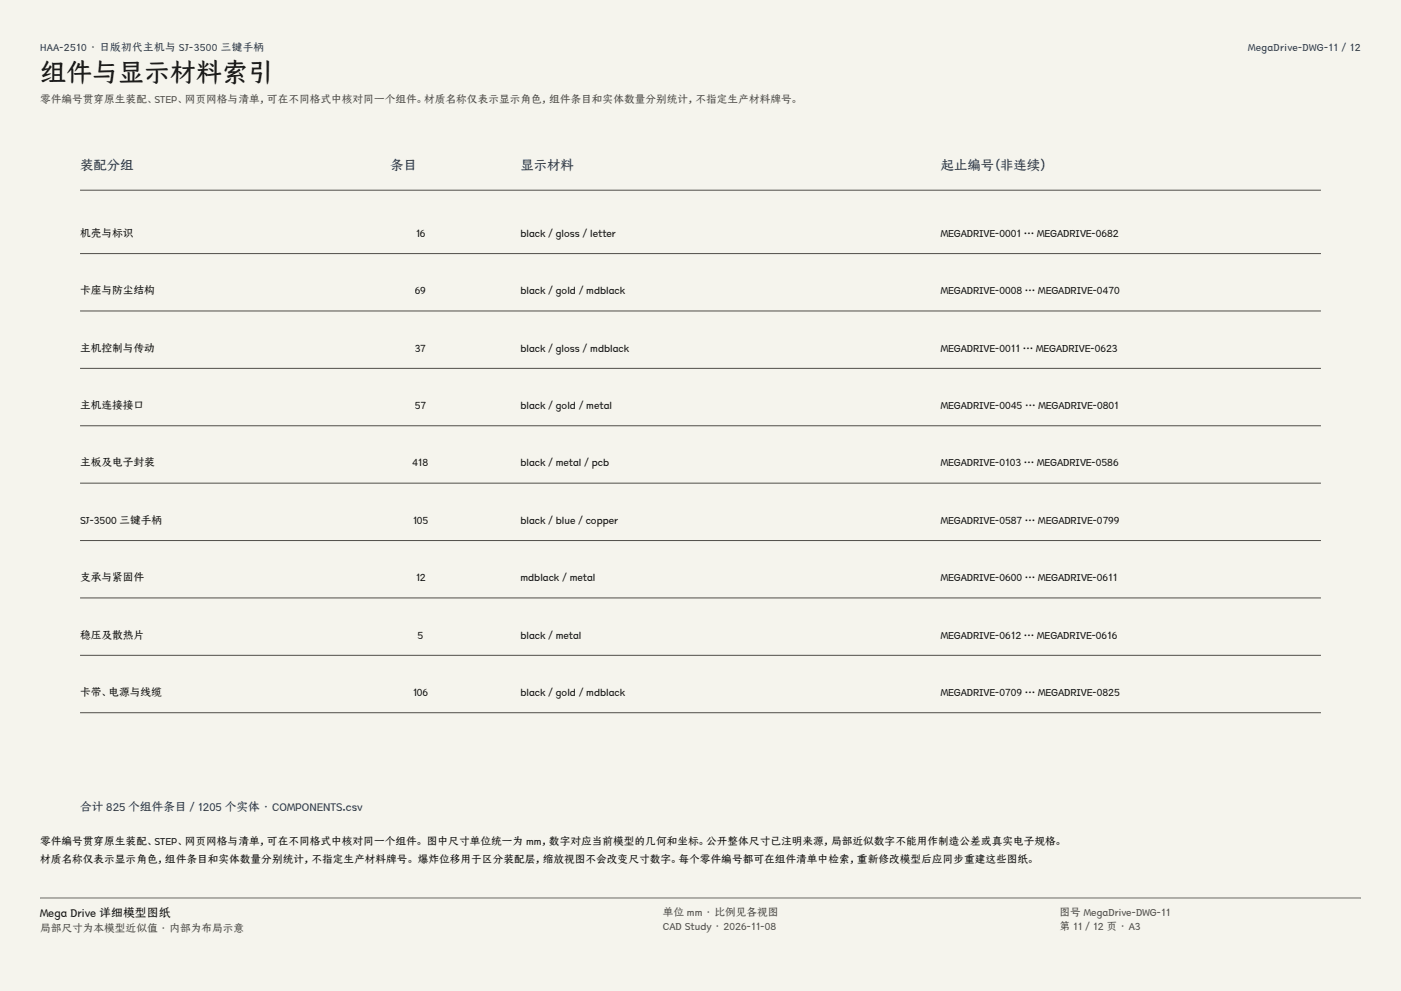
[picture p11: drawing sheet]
<svg xmlns="http://www.w3.org/2000/svg" width="420mm" height="297mm" viewBox="0 0 420 297" stroke-linecap="round" stroke-linejoin="round" font-family="sans-serif">
<defs><g id="words">
<text font-size="7.8" fill="#141413" x="12" y="24.7">组件与显示材料索引</text>
<g font-size="4" fill="#1b365d">
<text x="24" y="51">装配分组</text>
<text x="117" y="51">条目</text>
<text x="156" y="51">显示材料</text>
<text x="282" y="51">起止编号（非连续）</text>
</g>
<text font-size="3.5" fill="#1b365d" x="24" y="243">合计 825 个组件条目 / 1205 个实体 · COMPONENTS.csv</text>
<text font-size="3.5" fill="#141413" x="12" y="274.9">Mega Drive 详细模型图纸</text>
<g font-size="3.2" fill="#1b365d">
<text x="12" y="15.3">HAA-2510 · 日版初代主机与 SJ-3500 三键手柄</text>
<text x="374.1" y="15.3">MegaDrive-DWG-11 / 12</text>
</g>
<g font-size="3.2" fill="#504e49">
<text x="12" y="30.9">零件编号贯穿原生装配、STEP、网页网格与清单，可在不同格式中核对同一个组件。材质名称仅表示显示角色，组件条目和实体数量分别统计，不指定生产材料牌号。</text>
<text x="198.7" y="274.5">单位 mm · 比例见各视图</text>
<text x="317.6" y="274.5">图号 MegaDrive-DWG-11</text>
<text x="12" y="279.3">局部尺寸为本模型近似值 · 内部为布局示意</text>
<text x="198.7" y="278.8">CAD Study · 2026-11-08</text>
<text x="317.6" y="278.8">第 11 / 12 页 · A3</text>
</g>
<g font-size="3.2" fill="#141413">
<text x="24" y="71">机壳与标识</text>
<text x="124.5" y="71">16</text>
<text x="156" y="71">black / gloss / letter</text>
<text x="282" y="71">MEGADRIVE-0001 … MEGADRIVE-0682</text>
<text x="24" y="88.2">卡座与防尘结构</text>
<text x="124.3" y="88.2">69</text>
<text x="156" y="88.2">black / gold / mdblack</text>
<text x="282" y="88.2">MEGADRIVE-0008 … MEGADRIVE-0470</text>
<text x="24" y="105.4">主机控制与传动</text>
<text x="124.3" y="105.4">37</text>
<text x="156" y="105.4">black / gloss / mdblack</text>
<text x="282" y="105.4">MEGADRIVE-0011 … MEGADRIVE-0623</text>
<text x="24" y="122.6">主机连接接口</text>
<text x="124.3" y="122.6">57</text>
<text x="156" y="122.6">black / gold / metal</text>
<text x="282" y="122.6">MEGADRIVE-0045 … MEGADRIVE-0801</text>
<text x="24" y="139.8">主板及电子封装</text>
<text x="123.6" y="139.8">418</text>
<text x="156" y="139.8">black / metal / pcb</text>
<text x="282" y="139.8">MEGADRIVE-0103 … MEGADRIVE-0586</text>
<text x="24" y="157">SJ-3500 三键手柄</text>
<text x="123.6" y="157">105</text>
<text x="156" y="157">black / blue / copper</text>
<text x="282" y="157">MEGADRIVE-0587 … MEGADRIVE-0799</text>
<text x="24" y="174.2">支承与紧固件</text>
<text x="124.4" y="174.2">12</text>
<text x="156" y="174.2">mdblack / metal</text>
<text x="282" y="174.2">MEGADRIVE-0600 … MEGADRIVE-0611</text>
<text x="24" y="191.4">稳压及散热片</text>
<text x="125.1" y="191.4">5</text>
<text x="156" y="191.4">black / metal</text>
<text x="282" y="191.4">MEGADRIVE-0612 … MEGADRIVE-0616</text>
<text x="24" y="208.6">卡带、电源与线缆</text>
<text x="123.6" y="208.6">106</text>
<text x="156" y="208.6">black / gold / mdblack</text>
<text x="282" y="208.6">MEGADRIVE-0709 … MEGADRIVE-0825</text>
<text x="12" y="253.3">零件编号贯穿原生装配、STEP、网页网格与清单，可在不同格式中核对同一个组件。 图中尺寸单位统一为 mm，数字对应当前模型的几何和坐标。公开整体尺寸已注明来源，局部近似数字不能用作制造公差或真实电子规格。</text>
<text x="12" y="258.6">材质名称仅表示显示角色，组件条目和实体数量分别统计，不指定生产材料牌号。 爆炸位移用于区分装配层，缩放视图不会改变尺寸数字。每个零件编号都可在组件清单中检索，重新修改模型后应同步重建这些图纸。</text>
</g>
</g></defs>
<g fill="#f5f4ed">
<path d="M0 0h420v297h-420z"/>
<path d="M12 12h396v275h-396z"/>
</g>
<path d="M24 57h372M24 76h372M24 93.2h372M24 110.4h372M24 127.6h372M24 144.8h372M24 162h372M24 179.2h372M24 196.4h372M24 213.6h372" fill="none" stroke="#504e49" stroke-width=".3"/>
<path d="M12 269.3h396zM12 269h396v.3h-396z" fill-rule="evenodd" fill="#504e49"/>
<use href="#words"/>
</svg>
